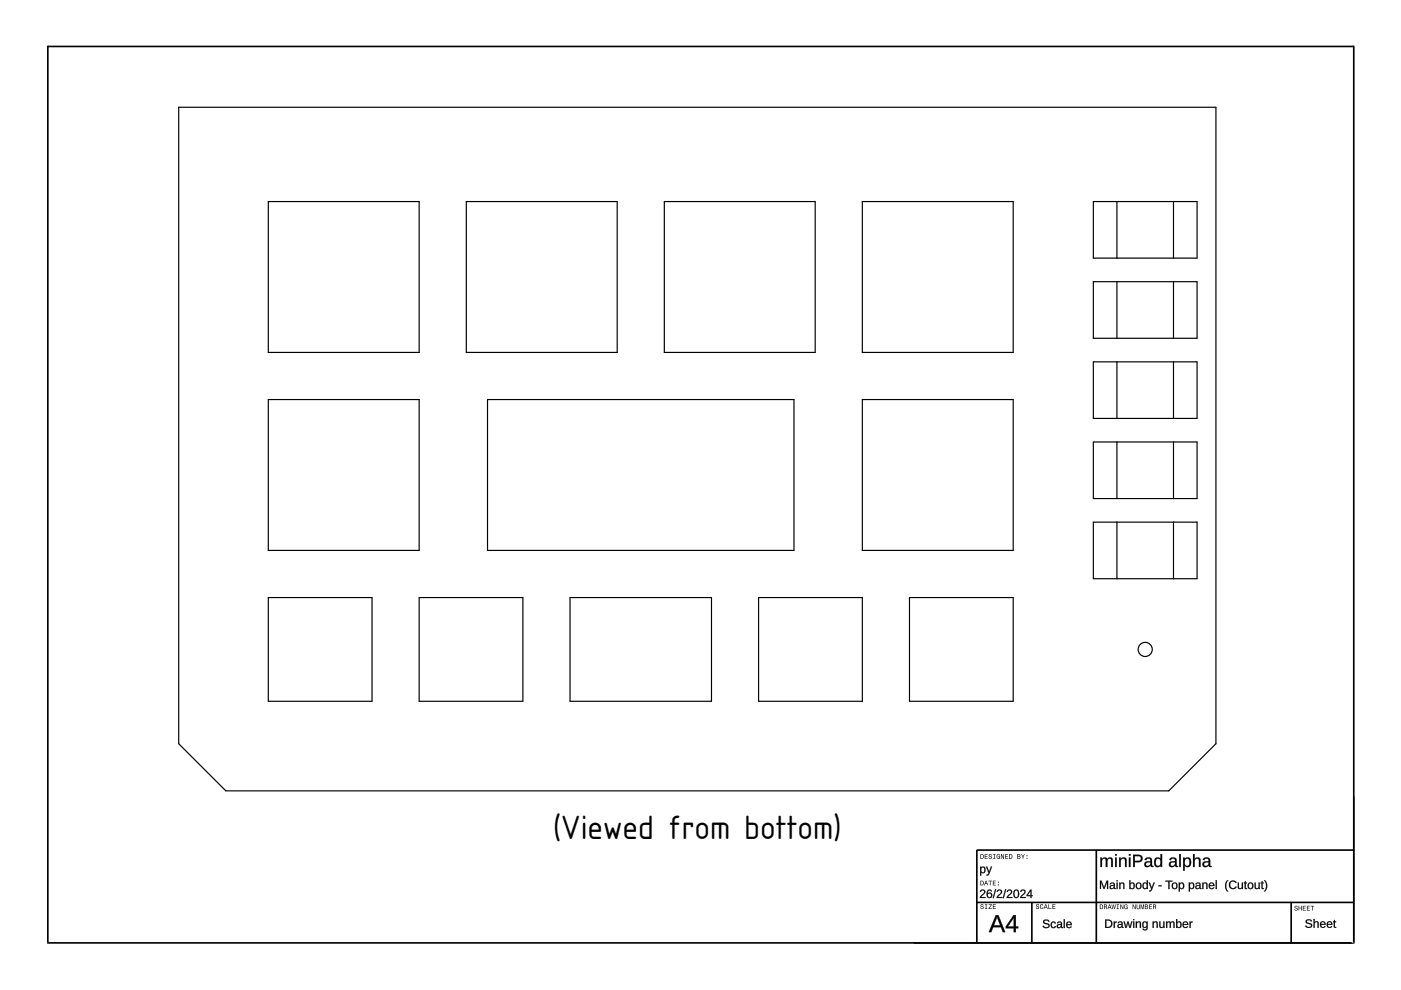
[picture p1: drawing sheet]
<svg xmlns="http://www.w3.org/2000/svg" width="297mm" height="210mm" viewBox="0 0 297 210" stroke-linecap="round" stroke-linejoin="round" font-family="sans-serif">
<defs><g id="words">
<text font-size="6.7" x="117.3" y="177.8">(Viewed from bottom)</text>
</g></defs>
<path d="M10.1 9.7v190.1M10.1 9.9h277M287 9.7v190.1M10 199.9h276.6M207.1 191.3h79.9M218.8 191.3v8.8M232.4 180.2v19.7M273.8 191.4v8.6M287 180.2h-79.9v19.7" fill="none" stroke="#000" stroke-width=".35"/>
<path d="M287.1 168.9v31.1M193.7 200h93.4" fill="none" stroke="#000" stroke-width=".23"/>
<g fill="#000">
<path d="M208 191.8a.4 .4 0 0 0 0 .4 .4 .4 0 0 0 .4 .2 .22 .22 0 0 1-.2 .2 .22 .22 0 0 1-.2-.2h-.2a.36 .36 0 0 0 .4 .4 .36 .36 0 0 0 .4-.5 .36 .36 0 0 0-.5-.2 .19 .19 0 0 1 .1-.3 .19 .19 0 0 1 .2 .2l.1-.1-.2-.2zM208.8 191.7l.2 .1v.8l-.2 .1h.5l-.2-.1v-.8l.2-.1zM209.6 191.7v.1h.5l-.5 .9h.7v-.1h-.6l.6-.9zM210.5 191.7v1h.6v-.1h-.5v-.3h.5v-.2h-.5v-.3h.5v-.1z" fill-rule="evenodd"/>
<path d="M207.9 186.7v1h.3a.51 .51 0 0 0 .4-.5 .51 .51 0 0 0-.4-.5zM208 186.8a.38 .38 0 0 1 .4 .4 .38 .38 0 0 1-.4 .4zM209 186.7l-.4 1 .3-.3h.4l.2 .3-.4-1zM209.1 186.9l.1 .4h-.3zM209.6 186.7v.1h.3v.9h.1v-.9h.3v-.1zM210.5 186.7v1h.6v-.1h-.5v-.3h.5v-.2h-.5v-.3h.5v-.1zM211.6 187.5v.2h.2v-.2zM211.6 186.9v.3h.2v-.3z" fill-rule="evenodd"/>
<path d="M207.9 181.1v1h.3a.51 .51 0 0 0 .4-.5 .51 .51 0 0 0-.4-.5zM208 181.2a.38 .38 0 0 1 .4 .4 .38 .38 0 0 1-.4 .4zM208.8 181.1v1h.6v-.1h-.5v-.4h.5v-.1h-.5v-.3h.5v-.1zM209.7 181.2a.4 .4 0 0 0 0 .4 .4 .4 0 0 0 .4 .1 .22 .22 0 0 1-.2 .3 .22 .22 0 0 1-.2-.2h-.1a.36 .36 0 0 0 .4 .4 .36 .36 0 0 0 .3-.5 .36 .36 0 0 0-.5-.2 .19 .19 0 0 1 .1-.3 .19 .19 0 0 1 .2 .2l.1-.1-.1-.2zM210.6 181.1l.1 .1v.8l-.1 .1h.5l-.2-.1v-.8l.2-.1zM211.4 181.2a.48 .48 0 0 0-.1 .6 .48 .48 0 0 0 .6 .2l.1 .1v-.5h-.3v.1h.2l-.1 .3a.35 .35 0 0 1-.4-.4 .35 .35 0 0 1 .5-.3l.1 .1-.2-.3zM212.2 181.1v1h.1v-.8l.4 .8h.2v-1h-.1v.8l-.4-.8zM213.1 181.1v1h.6v-.1h-.5v-.4h.5v-.1h-.5v-.3h.5v-.1zM213.9 181.1v1h.4a.51 .51 0 0 0 .4-.5 .51 .51 0 0 0-.4-.5zM214.1 181.2a.38 .38 0 0 1 .4 .4 .38 .38 0 0 1-.4 .4zM215.7 181.1v1h.4a.28 .28 0 0 0 .3-.2 .28 .28 0 0 0-.2-.3l.1-.4zM215.8 181.2l.4 .1v.1l-.4 .1zM215.8 181.6h.2a.17 .17 0 0 1 .2 .2 .17 .17 0 0 1-.2 .2h-.2zM216.5 181.1l.3 .6v.4h.2v-.4l.3-.6h-.2l-.2 .5-.3-.5zM217.6 181.9v.2h.2v-.2zM217.6 181.3v.2h.2v-.2z" fill-rule="evenodd"/>
<path d="M219.7 191.8a.4 .4 0 0 0 .1 .4 .4 .4 0 0 0 .4 .2 .22 .22 0 0 1-.2 .2 .22 .22 0 0 1-.3-.2h-.1a.36 .36 0 0 0 .4 .4 .36 .36 0 0 0 .3-.5 .36 .36 0 0 0-.5-.2 .19 .19 0 0 1 .2-.3 .19 .19 0 0 1 .2 .2l.1-.1-.2-.2zM220.6 191.8a.48 .48 0 0 0-.1 .7 .48 .48 0 0 0 .6 .1l.1-.3-.3 .3a.35 .35 0 0 1-.3-.4 .35 .35 0 0 1 .4-.3l.2 .1-.2-.3zM221.6 191.7l-.3 1 .2-.3h.4l.3 .3-.4-1zM221.7 191.9l.2 .4h-.3zM222.3 191.7v1h.6v-.1h-.5v-.9zM223.1 191.7v1h.7v-.1h-.5v-.3h.4v-.2h-.4v-.3h.5v-.1z" fill-rule="evenodd"/>
<path d="M233.2 191.8v1h.3a.51 .51 0 0 0 .4-.5 .51 .51 0 0 0-.4-.5zM233.3 191.9a.38 .38 0 0 1 .5 .4 .38 .38 0 0 1-.5 .3zM234.1 191.8v1h.1v-.5a.3 .3 0 0 1 .3 .1 .3 .3 0 0 1 .1 .4l.1-.1-.1-.4a.28 .28 0 0 0 .1-.4 .28 .28 0 0 0-.3-.1zM234.2 191.9h.2a.17 .17 0 0 1 .2 .2 .17 .17 0 0 1-.2 .1h-.2zM235.2 191.8l-.4 1 .3-.3h.4l.2 .3-.4-1zM235.3 191.9l.1 .4h-.3zM235.7 191.8l.2 1h.1l.1-.9 .2 .9h.1l.2-1h-.1l-.2 .8-.1-.8h-.1l-.2 .8-.1-.8zM236.7 191.8l.2 .1v.7l-.2 .2h.5l-.1-.2v-.7l.1-.1zM237.5 191.8v1h.1v-.9l.4 .9h.2v-1h-.1v.8l-.4-.8zM238.5 191.9a.48 .48 0 0 0-.2 .6 .48 .48 0 0 0 .6 .2l.2 .1v-.6h-.4v.1h.2l-.1 .3a.35 .35 0 0 1-.4-.4 .35 .35 0 0 1 .5-.2l.2 .1-.2-.3zM240.1 191.8v1h.2v-.9l.3 .9h.2v-1h-.1v.8l-.4-.8zM241 191.8v.6a.35 .35 0 0 0 .3 .4 .35 .35 0 0 0 .4-.4v-.6h-.2v.6a.22 .22 0 0 1-.2 .3 .22 .22 0 0 1-.2-.3v-.6zM241.8 191.8v1h.1v-1l.2 1h.2l.1-1v1h.2v-1h-.2l-.2 .8-.2-.8zM242.7 191.8v1h.4a.28 .28 0 0 0 .3-.3 .28 .28 0 0 0-.2-.3l.1-.4zM242.9 191.9h.3v.2l-.3 .1zM242.9 192.3h.2a.17 .17 0 0 1 .2 .2 .17 .17 0 0 1-.2 .1h-.2zM243.6 191.8v1h.7v-.2h-.5v-.3h.4v-.1h-.4v-.3h.4v-.1zM244.5 191.8v1h.1v-.5a.3 .3 0 0 1 .3 .1 .3 .3 0 0 1 .1 .4l.1-.1-.1-.4a.28 .28 0 0 0 .1-.4 .28 .28 0 0 0-.3-.1zM244.6 191.9h.2a.17 .17 0 0 1 .2 .2 .17 .17 0 0 1-.2 .1h-.2z" fill-rule="evenodd"/>
<path d="M274.5 192.1a.4 .4 0 0 0 .1 .5 .4 .4 0 0 0 .4 .1 .22 .22 0 0 1-.2 .3 .22 .22 0 0 1-.2-.3h-.2a.36 .36 0 0 0 .4 .4 .36 .36 0 0 0 .3-.4 .36 .36 0 0 0-.5-.3 .19 .19 0 0 1 .2-.3 .19 .19 0 0 1 .2 .3l.1-.2-.2-.1zM275.3 192.1v1h.2v-.5h.4v.5h.1v-1h-.1v.4h-.4v-.4zM276.2 192.1v1h.7v-.2h-.6v-.3h.5v-.1h-.5v-.3h.5v-.1zM277.1 192.1v1h.6v-.2h-.5v-.3h.5v-.1h-.5v-.3h.5v-.1zM277.9 192.1v.1h.3v.9h.1v-.9h.3v-.1z" fill-rule="evenodd"/>
</g>
<g fill="#000">
<path d="M207.9 188.7a.59 .59 0 0 1 1 .1 .59 .59 0 0 1-.4 .9l-.5 .5h1v.2h-1.3l.1-.3 .5-.5a.36 .36 0 0 0 .3-.5 .36 .36 0 0 0-.5-.1l-.1 .1h-.3zM208 188.7l-.2 .4h.2a.36 .36 0 0 1 .5-.3 .36 .36 0 0 1 .1 .6l-.7 .6-.1 .4h1.1v-.2h-.9l.3-.4a.57 .57 0 0 0 .5-.8 .57 .57 0 0 0-.8-.3zM209.5 188.7l.1-.1a.47 .47 0 0 1 .7 .4h-.2a.35 .35 0 0 0-.4-.2 .35 .35 0 0 0-.3 .5v.2a.51 .51 0 0 1 .5-.3 .51 .51 0 0 1 .4 .3 .65 .65 0 0 1-.5 1 .65 .65 0 0 1-.6-1zM209.5 188.7a.99 .99 0 0 0 .3 1.7 .55 .55 0 0 0 .5-.8 .55 .55 0 0 0-.9-.1 .45 .45 0 0 1 .1-.6 .45 .45 0 0 1 .6 .1h.2a.5 .5 0 0 0-.8-.3zM209.4 189.8a.35 .35 0 0 0 .7 0 .35 .35 0 0 0-.7 0zM209.3 189.8a.45 .45 0 0 1 .9 0 .45 .45 0 0 1-.9 0zM211 188.5h.2l-.5 1.9h-.3zM211 188.5l-.5 1.9h.2l.5-1.8zM211.5 188.7a.59 .59 0 0 1 .9 .1 .59 .59 0 0 1-.3 .9l-.5 .5h.9v.2h-1.2l.1-.3 .5-.5a.36 .36 0 0 0 .3-.5 .36 .36 0 0 0-.6-.1v.1h-.3zM211.5 188.7l-.2 .4h.3a.36 .36 0 0 1 .5-.3 .36 .36 0 0 1 0 .6l-.6 .6-.2 .4h1.2v-.2h-1l.4-.4a.57 .57 0 0 0 .5-.8 .57 .57 0 0 0-.9-.3zM213.1 188.5h.3l-.6 1.9h-.2zM213.1 188.5l-.5 1.9h.2l.5-1.8zM213.6 188.7a.59 .59 0 0 1 1 .1 .59 .59 0 0 1-.4 .9l-.5 .5h.9v.2h-1.2l.1-.3 .5-.5a.36 .36 0 0 0 .3-.5 .36 .36 0 0 0-.5-.1l-.1 .1h-.3zM213.7 188.7l-.2 .4h.2a.36 .36 0 0 1 .5-.3 .36 .36 0 0 1 .1 .6l-.7 .6-.1 .4h1.1v-.2h-.9l.3-.4a.57 .57 0 0 0 .5-.8 .57 .57 0 0 0-.8-.3zM215.1 188.7a.68 .68 0 0 1 .8 0 .68 .68 0 0 1 .2 .8 .68 .68 0 0 1-.6 .9 .68 .68 0 0 1-.7-.9zM215.1 188.7a1.03 1.03 0 0 0 .4 1.7 .95 .95 0 0 0 .5-.9 .95 .95 0 0 0-.5-.9zM215.3 188.8a.98 .98 0 0 0 .2 1.4 .86 .86 0 0 0 0-1.4zM215.3 188.8a.7 .7 0 0 1 .6 .4 .7 .7 0 0 1-.1 .7 .45 .45 0 0 1-.6 .3 .45 .45 0 0 1-.1-.7zM216.5 188.7a.59 .59 0 0 1 .9 .1 .59 .59 0 0 1-.3 .9l-.5 .5h.9v.2h-1.2l.1-.3 .4-.5a.36 .36 0 0 0 .4-.5 .36 .36 0 0 0-.6-.1v.1h-.3zM216.5 188.7l-.2 .4h.2a.36 .36 0 0 1 .6-.3 .36 .36 0 0 1 0 .6l-.6 .6-.2 .4h1.2v-.2h-1l.4-.4a.57 .57 0 0 0 .5-.8 .57 .57 0 0 0-.9-.3zM218.4 188.6h.3v1.2h.3v.2h-.3v.4h-.2v-.4h-.9zM218.5 188.6l-.8 1.4h.8v.4h.2v-.4h.2v-.2h-.2v-1.2zM218.5 188.9l-.6 .9h.6zM218.5 188.9v.9h-.7z"/>
<path d="M208 188.7a.57 .57 0 0 1 .8 .1 .57 .57 0 0 1-.3 .9l-.5 .5h.9v.2h-1.1v-.3l.5-.5a.38 .38 0 0 0 .4-.5 .38 .38 0 0 0-.7-.1l-.2 .1zM209.5 188.7l.1-.1a.51 .51 0 0 1 .7 .4h-.2l-.1-.2a.49 .49 0 0 0-.5 .2 .49 .49 0 0 0-.1 .5 .57 .57 0 0 1 .9 .1 .57 .57 0 0 1-.3 .8 .57 .57 0 0 1-.7-.4l-.1-.7zM209.4 189.8a.38 .38 0 0 0 .7 0 .38 .38 0 0 0-.7 0zM211 188.5h.2l-.5 1.9h-.2zM211.5 188.7a.57 .57 0 0 1 .9 .1 .57 .57 0 0 1-.3 .9l-.5 .5h.9v.2h-1.2l.1-.3 .5-.5a.38 .38 0 0 0 .3-.5 .38 .38 0 0 0-.6-.1l-.3 .1zM213.1 188.5h.2l-.5 1.9h-.2zM213.6 188.7a.57 .57 0 0 1 .9 .1 .57 .57 0 0 1-.3 .9l-.5 .5h.9v.2h-1.1v-.3l.5-.5a.38 .38 0 0 0 .4-.5 .38 .38 0 0 0-.7-.1l-.2 .1zM215.1 188.7a.66 .66 0 0 1 .8 .1 .66 .66 0 0 1 .2 .7 .66 .66 0 0 1-.6 .9 .66 .66 0 0 1-.6-.9zM215.3 188.8a1 1 0 0 0 .2 1.4 .88 .88 0 0 0 0-1.4zM216.5 188.7a.57 .57 0 0 1 .9 .1 .57 .57 0 0 1-.3 .9l-.5 .5h.9v.2h-1.2l.1-.3 .5-.5a.38 .38 0 0 0 .3-.5 .38 .38 0 0 0-.6-.1l-.3 .1zM218.5 188.6h.2v1.2h.2v.2h-.2v.4h-.2v-.4h-.8zM218.5 188.9l-.6 .9h.6z"/>
<path d="M207.8 183.8h.2v.2a.52 .52 0 0 1 .7-.2 .52 .52 0 0 1 .2 .6 .55 .55 0 0 1-.6 .7l-.3-.2v.7h-.2zM208.2 184a.5 .5 0 0 0-.2 .6 .5 .5 0 0 0 .6 .2v-.8zM209.1 183.8h.2l.4 1.1 .4-1.1h.2l-.5 1.3a.55 .55 0 0 1-.7 .5v-.1l.3-.1 .2-.3z"/>
<path d="M207.8 183.7h.2v.3a.47 .47 0 0 1 .5-.3 .47 .47 0 0 1 .4 .3l.1 .4a.56 .56 0 0 1-.2 .7 .56 .56 0 0 1-.7 0l-.1-.2 .1 .8h-.3zM207.8 183.8v1.8h.2v-.7a.47 .47 0 0 0 .5 .2 .47 .47 0 0 0 .4-.4 .58 .58 0 0 0 0-.7 .58 .58 0 0 0-.8-.1l-.1 .1v-.2zM208.2 184a.47 .47 0 0 0-.2 .6 .47 .47 0 0 0 .6 .2v-.8zM208.2 183.9h.1a.53 .53 0 0 1 .4 .6 .53 .53 0 0 1-.5 .5l-.2-.5zM209 183.7h.3l.4 1.2 .4-1.2h.3l-.6 1.4a.53 .53 0 0 1-.7 .5v-.2h.3l.2-.3zM209.1 183.8l.5 1.3-.5 .5a.52 .52 0 0 0 .7-.5l.5-1.3h-.2l-.4 1.2-.4-1.2z"/>
<path d="M211.1 194h.6l1.5 3.7h-.6l-.4-1.1h-1.6l-.4 1.1h-.6zM211.1 194l-1.4 3.6h.5l.4-1.1h1.6l.4 1.1h.5l-1.4-3.6zM211.4 194.4l-.7 1.8h1.3zM211.4 194.3l.7 1.9h-1.4zM214.9 194h.5v2.5l.5-.1v.4h-.5v.9h-.5v-.9h-1.7v-.4zM214.9 194l-1.7 2.5v.3h1.8l-.1 .8h.5l-.1-.8h.6v-.3h-.6l.1-2.5zM214.9 194.6l-1.2 1.9h1.2zM214.9 194.5l.1 2h-1.4z"/>
<path d="M211.1 194h.6l1.4 3.6h-.5l-.4-1h-1.6l-.4 1h-.5zM211.4 194.4l-.7 1.8h1.4zM214.9 194h.5v2.5h.5v.3h-.5v.8h-.5v-.8h-1.7v-.3zM214.9 194.6l-1.2 1.9h1.2z"/>
<path d="M221.3 195.1a.82 .82 0 0 1 1.2 .3h-.2a.41 .41 0 0 0-.5-.3 .41 .41 0 0 0-.3 .5l.2 .1a.61 .61 0 0 1 .7 .2 .61 .61 0 0 1-.1 .8l-.5 .1a.65 .65 0 0 1-.7-.5h.2a.47 .47 0 0 0 .6 .4 .47 .47 0 0 0 .3-.6l-.4-.2a.5 .5 0 0 1-.6-.2 .5 .5 0 0 1 .1-.6zM222.9 195.6l.6-.2 .4 .4h-.3l-.1-.2a.51 .51 0 0 0-.5 .5 .51 .51 0 0 0 .5 .5l.1-.3 .3 .1a.63 .63 0 0 1-1 .3 .63 .63 0 0 1-.1-1zM224.2 195.5l.4-.1a.43 .43 0 0 1 .6 .4v.7l.2 .3h-.3l-.2-.3a.46 .46 0 0 1-.5 .3 .46 .46 0 0 1-.3-.5 .46 .46 0 0 1 .5-.4h.3a.31 .31 0 0 0-.2-.3 .31 .31 0 0 0-.4 .2l-.2-.1zM224.3 196.3a.35 .35 0 0 0 .7 0 .35 .35 0 0 0-.7 0zM225.5 194.9h.3v1.9h-.3zM226.2 195.6a.62 .62 0 0 1 .7-.2 .62 .62 0 0 1 .3 .7h-.9a.39 .39 0 0 0 .2 .5 .39 .39 0 0 0 .5-.2l.2 .1a.68 .68 0 0 1-1 .1 .68 .68 0 0 1 0-1zM226.4 195.7l-.1 .3h.7l-.2-.4z"/>
<path d="M221.2 195.2a.82 .82 0 0 1 1.3 .2h-.2a.43 .43 0 0 0-.5-.2 .43 .43 0 0 0-.4 .4l.5 .1a.56 .56 0 0 1 .6 .6 .56 .56 0 0 1-.7 .5 .57 .57 0 0 1-.7-.5h.2a.5 .5 0 0 0 .5 .3 .5 .5 0 0 0 .4-.4l-.4-.2a.54 .54 0 0 1-.6-.2 .54 .54 0 0 1 0-.6zM221.3 195.1a.57 .57 0 0 0 .1 .7 .57 .57 0 0 0 .6 .2 .32 .32 0 0 1 .3 .3 .32 .32 0 0 1-.3 .3h-.4l-.3-.3h-.2a.71 .71 0 0 0 .8 .5 .71 .71 0 0 0 .6-.7l-.6-.4a.37 .37 0 0 1-.5-.4l.4-.2 .3 .1 .2 .2h.2a.78 .78 0 0 0-1.2-.3zM222.9 195.5a.57 .57 0 0 1 .6-.1 .57 .57 0 0 1 .4 .4h-.3a.3 .3 0 0 0-.3-.2 .3 .3 0 0 0-.3 .2l.1 .7a.3 .3 0 0 0 .3 .1 .3 .3 0 0 0 .2-.3h.3a.54 .54 0 0 1-.4 .5 .54 .54 0 0 1-.6-.2l-.2-.5zM222.9 195.6a.64 .64 0 0 0 0 .9 .64 .64 0 0 0 .9 0l.1-.1-.3-.1a.32 .32 0 0 1-.3 .3 .32 .32 0 0 1-.3-.3v-.5a.32 .32 0 0 1 .3-.3 .32 .32 0 0 1 .3 .3h.3a.55 .55 0 0 0-1-.2zM224.2 195.5l.2-.1a.56 .56 0 0 1 .8 .4v.7l.2 .1v.2a.29 .29 0 0 1-.3 0 .29 .29 0 0 1-.2-.3 .47 .47 0 0 1-.6 .3 .47 .47 0 0 1-.3-.6 .47 .47 0 0 1 .6-.3h.3a.29 .29 0 0 0-.2-.3 .29 .29 0 0 0-.4 .2h-.2zM224.2 195.6l-.1 .1 .2 .1a.33 .33 0 0 1 .4-.3 .33 .33 0 0 1 .2 .5h-.3a.43 .43 0 0 0-.5 .3 .43 .43 0 0 0 .4 .5 .43 .43 0 0 0 .5-.3v.2l.4 .1-.3-.3v-.7a.52 .52 0 0 0-.3-.4 .52 .52 0 0 0-.6 .2zM224.4 196.2a.29 .29 0 0 0 .2 .4 .29 .29 0 0 0 .3-.3v-.2zM224.4 196.1h.6a.36 .36 0 0 1-.3 .5 .36 .36 0 0 1-.4-.4zM225.5 194.9h.3v1.9h-.3zM225.5 194.9v1.9h.3v-1.9zM226.2 195.5a.63 .63 0 0 1 .8-.1 .63 .63 0 0 1 .2 .8l-.9-.1a.38 .38 0 0 0 .2 .5 .38 .38 0 0 0 .5-.2h.2a.71 .71 0 0 1-1 .2 .71 .71 0 0 1 0-1.1zM226.2 195.6a.67 .67 0 0 0 0 1 .67 .67 0 0 0 1-.1l-.2-.1a.41 .41 0 0 1-.5 .2 .41 .41 0 0 1-.2-.5h.9a.59 .59 0 0 0-.3-.6 .59 .59 0 0 0-.7 .1zM226.4 195.7l-.1 .3h.7l-.2-.4zM226.4 195.6a.38 .38 0 0 1 .4 0 .38 .38 0 0 1 .2 .4h-.8z"/>
<path d="M233.3 181.8h.3v.4a.61 .61 0 0 1 .6-.4 .61 .61 0 0 1 .6 .4 .63 .63 0 0 1 .7-.4 .63 .63 0 0 1 .5 .7v1.3h-.4v-1.5a.41 .41 0 0 0-.6-.2 .41 .41 0 0 0-.2 .6v1.1h-.4v-1.5a.41 .41 0 0 0-.5-.2 .41 .41 0 0 0-.2 .6v1.1h-.4zM233.3 181.8v2h.3v-1.1a.45 .45 0 0 1 .4-.7 .45 .45 0 0 1 .5 .6v1.2h.3v-1.1a.46 .46 0 0 1 .3-.7 .46 .46 0 0 1 .5 .6v1.2h.3v-1.3a.61 .61 0 0 0-.5-.7 .61 .61 0 0 0-.7 .4 .62 .62 0 0 0-.5-.4 .62 .62 0 0 0-.6 .4v-.4zM236.4 181.1h.4v.3h-.4zM236.4 181.1v.3h.4v-.3zM236.4 181.8h.4v2h-.4zM236.4 181.8v2h.4v-2zM237.2 181.8h.4v.4a.68 .68 0 0 1 .8-.4 .68 .68 0 0 1 .5 .7v1.3h-.4v-1.2a.45 .45 0 0 0-.5-.6 .45 .45 0 0 0-.4 .7v1.1h-.3zM237.3 181.8v2h.3v-1.1a.5 .5 0 0 1 .4-.7 .5 .5 0 0 1 .6 .6l-.1 1.2h.4l-.1-1.3a.67 .67 0 0 0-.5-.7 .67 .67 0 0 0-.7 .4v-.4zM239.3 181.1h.4v.3h-.4zM239.4 181.1v.3h.3v-.3zM239.3 181.8h.4v2h-.4zM239.4 181.8v2h.3v-2zM240.2 181.2h.1a2.29 2.29 0 0 1 1.7 .2 .83 .83 0 0 1 .2 1 .83 .83 0 0 1-.8 .4h-.8v1h-.4zM240.3 181.2v2.6h.3v-1h.8a.77 .77 0 0 0 .8-.8 .77 .77 0 0 0-.9-.7zM240.6 181.5v1h1a.5 .5 0 0 0 0-.9zM240.6 181.5h.7a.54 .54 0 0 1 .6 .5 .54 .54 0 0 1-.6 .6h-.7zM242.9 181.9a.81 .81 0 0 1 .9-.1 .81 .81 0 0 1 .5 .7v.9l.3 .2v.2a.42 .42 0 0 1-.7-.4 .69 .69 0 0 1-.9 .5 .69 .69 0 0 1-.4-.9 .69 .69 0 0 1 .9-.4h.4a.44 .44 0 0 0-.3-.5 .44 .44 0 0 0-.6 .3h-.3zM243 181.9l-.3 .4 .3 .1a.47 .47 0 0 1 .6-.4 .47 .47 0 0 1 .3 .6h-.4a.65 .65 0 0 0-.8 .5 .65 .65 0 0 0 .5 .8 .65 .65 0 0 0 .7-.5l.2 .4h.4v-.2h-.2l-.1-.1v-1a.76 .76 0 0 0-.5-.7 .76 .76 0 0 0-.7 .1zM243.1 183a.39 .39 0 0 0 0 .6 .39 .39 0 0 0 .6-.2l.2-.6zM243.1 182.9l.8-.1a.55 .55 0 0 1-.3 .7 .55 .55 0 0 1-.7-.2zM244.9 182a.7 .7 0 0 1 1.1 .1v-1h.4v2.7h-.4v-.3a.7 .7 0 0 1-.6 .4 .7 .7 0 0 1-.6-.5l-.1-.6zM244.9 182.1l-.2 .7a.75 .75 0 0 0 .4 1 .75 .75 0 0 0 1-.3v.3h.3v-2.7h-.4l.1 1.1a.7 .7 0 0 0-1.2-.1zM245.2 182.2a.94 .94 0 0 0 .3 1.4 .81 .81 0 0 0 .5-.8 .81 .81 0 0 0-.5-.7zM245.2 182.1a.58 .58 0 0 1 .7 0 .58 .58 0 0 1 .2 .7 .58 .58 0 0 1-.5 .8 .58 .58 0 0 1-.6-.8zM248.1 181.9a.81 .81 0 0 1 .9-.1 .81 .81 0 0 1 .5 .7v.9l.3 .2v.2a.42 .42 0 0 1-.7-.4 .69 .69 0 0 1-.8 .5 .69 .69 0 0 1-.5-.9 .69 .69 0 0 1 .9-.4h.4a.44 .44 0 0 0-.3-.5 .44 .44 0 0 0-.5 .3h-.4zM248.2 181.9l-.3 .4 .3 .1a.47 .47 0 0 1 .6-.4 .47 .47 0 0 1 .3 .6h-.4a.65 .65 0 0 0-.8 .5 .65 .65 0 0 0 .5 .8 .65 .65 0 0 0 .8-.5l.2 .4h.4v-.2h-.2l-.1-.1-.1-1a.76 .76 0 0 0-.4-.7 .76 .76 0 0 0-.8 .1zM248.3 183a.39 .39 0 0 0 .1 .6 .39 .39 0 0 0 .5-.2l.2-.6zM248.3 182.9l.8-.1a.55 .55 0 0 1-.2 .7 .55 .55 0 0 1-.8-.2zM250 181.1h.4v2.7h-.4zM250 181.1v2.7h.3v-2.7zM250.8 181.8h.4v.4a.7 .7 0 0 1 .7-.4 .7 .7 0 0 1 .6 .4v.3a.9 .9 0 0 1-.1 1.1 .9 .9 0 0 1-1.1 .1l-.1-.2v1.1h-.4zM250.8 181.8l.1 2.8h.3v-1.1a.69 .69 0 0 0 .7 .3 .69 .69 0 0 0 .6-.5v-.5a.75 .75 0 0 0-.4-.9 .75 .75 0 0 0-.9 .3v-.4zM251.4 182.2a1.04 1.04 0 0 0 .2 1.4 .74 .74 0 0 0 .5-1.2l-.2-.3zM251.4 182.1a.56 .56 0 0 1 .7 .1 .56 .56 0 0 1 .1 .6 .57 .57 0 0 1-.5 .8 .57 .57 0 0 1-.5-.8zM252.9 181.1h.4v1.1a.68 .68 0 0 1 .8-.4 .68 .68 0 0 1 .5 .7v1.3h-.4v-1.2a.45 .45 0 0 0-.5-.6 .45 .45 0 0 0-.4 .6v1.2h-.4zM253 181.1v2.7h.3v-1.2a.5 .5 0 0 1 .4-.6 .5 .5 0 0 1 .5 .6v1.2h.3v-1.3a.67 .67 0 0 0-.5-.7 .67 .67 0 0 0-.8 .4l.1-1.1zM255.3 181.9a.81 .81 0 0 1 .8-.1 .81 .81 0 0 1 .5 .7v.9l.3 .2v.2a.42 .42 0 0 1-.6-.4h-.1a.69 .69 0 0 1-.8 .5 .69 .69 0 0 1-.5-.9 .69 .69 0 0 1 .9-.4h.4a.44 .44 0 0 0-.3-.5 .44 .44 0 0 0-.5 .3h-.4zM255.3 181.9l-.3 .4 .3 .1a.47 .47 0 0 1 .6-.4 .47 .47 0 0 1 .3 .6h-.4a.65 .65 0 0 0-.8 .5 .65 .65 0 0 0 .5 .8 .65 .65 0 0 0 .8-.5l.2 .4h.4v-.2h-.2l-.1-.1-.1-1a.76 .76 0 0 0-.4-.7 .76 .76 0 0 0-.8 .1zM255.4 183a.39 .39 0 0 0 .1 .6 .39 .39 0 0 0 .5-.2l.2-.6zM255.4 182.9l.8-.1a.55 .55 0 0 1-.2 .7 .55 .55 0 0 1-.7-.2z"/>
<path d="M233.3 181.8h.3v.4a.61 .61 0 0 1 .6-.4 .61 .61 0 0 1 .6 .4 .61 .61 0 0 1 .7-.4 .61 .61 0 0 1 .4 .7v1.3h-.3v-1.5a.44 .44 0 0 0-.6-.2 .44 .44 0 0 0-.2 .6v1.1h-.3l-.1-1.5a.44 .44 0 0 0-.5-.2 .44 .44 0 0 0-.3 .6v1.1h-.3zM236.4 181.1h.4v.3h-.4zM236.4 181.8h.4v2h-.4zM237.3 181.8h.3v.4a.67 .67 0 0 1 .8-.4 .67 .67 0 0 1 .5 .7v1.3h-.4v-1.2a.48 .48 0 0 0-.5-.6 .48 .48 0 0 0-.4 .7v1.1h-.3zM239.4 181.1h.3v.3h-.3zM239.4 181.8h.3v2h-.3zM240.3 181.2a2.26 2.26 0 0 1 1.7 .2 .8 .8 0 0 1 .2 1 .8 .8 0 0 1-.8 .4h-.8v1h-.3zM240.6 181.5v1h1a.52 .52 0 0 0 0-.9zM242.9 181.9a.79 .79 0 0 1 .9-.1 .79 .79 0 0 1 .4 .7l.1 .9 .2 .2v.2h-.4l-.2-.4a.67 .67 0 0 1-.8 .5 .67 .67 0 0 1-.5-.8 .67 .67 0 0 1 .9-.5h.4a.45 .45 0 0 0-.3-.6 .45 .45 0 0 0-.6 .4l-.3-.1zM243.1 182.9a.41 .41 0 0 0 0 .7 .41 .41 0 0 0 .6-.2l.2-.6zM244.9 182.1a.71 .71 0 0 1 1.2 0l-.1-1h.4v2.7h-.3v-.3a.76 .76 0 0 1-1 .3 .76 .76 0 0 1-.4-1zM245.2 182.2a.96 .96 0 0 0 .3 1.4 .84 .84 0 0 0 .5-.8 .84 .84 0 0 0-.5-.8zM248.2 181.9a.79 .79 0 0 1 .8-.1 .79 .79 0 0 1 .5 .7v.9l.3 .2v.2h-.4l-.3-.4a.67 .67 0 0 1-.8 .5 .67 .67 0 0 1-.5-.8 .67 .67 0 0 1 .9-.5h.4a.45 .45 0 0 0-.3-.6 .45 .45 0 0 0-.5 .4l-.4-.1zM248.3 182.9a.41 .41 0 0 0 0 .7 .41 .41 0 0 0 .7-.2l.1-.6zM250 181.1h.3v2.7h-.3zM250.8 181.8h.4v.4a.76 .76 0 0 1 1-.3 .76 .76 0 0 1 .3 .9 .8 .8 0 0 1-1 1l-.3-.3v1.1h-.3zM251.4 182.1a1.06 1.06 0 0 0 .1 1.5 .76 .76 0 0 0 .6-1.2l-.2-.3zM253 181.1h.3v1.1a.67 .67 0 0 1 .7-.4 .67 .67 0 0 1 .5 .7v1.3h-.3v-1.2a.48 .48 0 0 0-.5-.6 .48 .48 0 0 0-.4 .6v1.2h-.3zM255.3 181.9a.79 .79 0 0 1 .8-.1 .79 .79 0 0 1 .5 .7v.9l.3 .2v.2h-.4l-.2-.4a.67 .67 0 0 1-.9 .5 .67 .67 0 0 1-.4-.8 .67 .67 0 0 1 .8-.5h.4a.45 .45 0 0 0-.3-.6 .45 .45 0 0 0-.5 .4l-.4-.1zM255.4 182.9a.41 .41 0 0 0 0 .7 .41 .41 0 0 0 .7-.2l.1-.6z"/>
<path d="M233.2 186.7h.4l.5 1.5 .5-1.5h.4v1.8h-.3v-1.6l-.5 1.6h-.2l-.6-1.6 .1 1.6h-.3zM233.2 186.7v1.8h.2l.1-1.6 .5 1.6h.2l.6-1.6-.1 1.6h.2v-1.8h-.3l-.5 1.5-.6-1.5zM235.4 187.3l.2-.2a.56 .56 0 0 1 .8 .5v.6l.2 .1v.2a.29 .29 0 0 1-.3 0 .29 .29 0 0 1-.2-.3 .47 .47 0 0 1-.6 .3 .47 .47 0 0 1-.3-.6 .47 .47 0 0 1 .6-.3l.3 .1a.29 .29 0 0 0-.2-.4 .29 .29 0 0 0-.4 .2h-.2zM235.4 187.3l-.1 .2h.2a.33 .33 0 0 1 .4-.2 .33 .33 0 0 1 .2 .4h-.3a.43 .43 0 0 0-.5 .3 .43 .43 0 0 0 .4 .5 .43 .43 0 0 0 .5-.3v.2l.4 .1-.3-.3v-.6a.52 .52 0 0 0-.3-.5 .52 .52 0 0 0-.6 .2zM235.6 187.9a.29 .29 0 0 0 .2 .5 .29 .29 0 0 0 .3-.4v-.2zM235.6 187.9l.6-.1a.36 .36 0 0 1-.3 .5 .36 .36 0 0 1-.4-.4zM236.7 186.6h.3v.3h-.3zM236.7 186.6v.2h.3v-.2zM236.7 187.1h.3v1.4h-.3zM236.7 187.1v1.4h.3v-1.4zM237.3 187.1h.2v.3a.46 .46 0 0 1 .6-.3 .46 .46 0 0 1 .3 .5v.9h-.3v-.9a.3 .3 0 0 0-.3-.3 .3 .3 0 0 0-.2 .4v.8h-.3zM237.3 187.1v1.4h.2v-.8a.35 .35 0 0 1 .3-.5 .35 .35 0 0 1 .4 .4v.9h.2v-.9a.46 .46 0 0 0-.4-.4 .46 .46 0 0 0-.5 .2v-.3zM239.4 186.6h.3v.8a.48 .48 0 0 1 .4-.3 .48 .48 0 0 1 .5 .3 .68 .68 0 0 1 0 .8 .68 .68 0 0 1-.8 .3l-.1-.2v.2h-.3zM239.4 186.6v1.9h.3v-.2a.46 .46 0 0 0 .5 .2 .46 .46 0 0 0 .3-.4 .58 .58 0 0 0 0-.7 .58 .58 0 0 0-.7-.1l-.2 .1 .1-.8zM239.8 187.4l-.1 .7 .2 .2a.48 .48 0 0 0 .4-.5 .48 .48 0 0 0-.4-.5zM239.7 187.4l.2-.1a.33 .33 0 0 1 .5 .3v.5a.35 .35 0 0 1-.4 .3 .35 .35 0 0 1-.3-.3zM240.9 187.3a.68 .68 0 0 1 1 0 .68 .68 0 0 1-.1 1 .68 .68 0 0 1-1-.1v-.4zM241 187.3a.67 .67 0 0 0 .1 1.1 .67 .67 0 0 0 1-.4 .67 .67 0 0 0-.7-.9zM241.1 187.4v.6l.1 .3a.48 .48 0 0 0 .5-.5 .48 .48 0 0 0-.4-.5zM241.1 187.4l.1-.1a.53 .53 0 0 1 .6 .5 .53 .53 0 0 1-.6 .5l-.2-.2zM242.3 187.3l.4-.2 .5 .2-.1-.7h.3v1.9h-.3v-.2a.48 .48 0 0 1-.4 .3 .48 .48 0 0 1-.4-.4zM242.4 187.3a.66 .66 0 0 0-.2 .8 .66 .66 0 0 0 .8 .3l.2-.2v.3h.2v-1.9h-.3v.8a.47 .47 0 0 0-.7-.1zM242.6 187.4l-.1 .6 .1 .3a.48 .48 0 0 0 .5-.5 .48 .48 0 0 0-.4-.5zM242.5 187.4l.1-.1a.52 .52 0 0 1 .6 .5 .52 .52 0 0 1-.6 .5l-.1-.2zM243.5 187.1h.3l.4 1.1 .4-1.1h.3l-.6 1.4a.53 .53 0 0 1-.7 .5v-.2h.3l.2-.3zM243.5 187.1l.6 1.4-.5 .5a.52 .52 0 0 0 .7-.5l.5-1.4h-.2l-.4 1.2-.4-1.2zM245.6 187.7h.7v.2h-.7zM245.6 187.7v.2h.7v-.2zM247.1 186.7h1.5v.2h-.6v1.6h-.3v-1.6h-.6zM247.1 186.7v.2h.6v1.6h.3l-.1-1.6h.7v-.2zM248.6 187.3a.68 .68 0 0 1 .9 0 .68 .68 0 0 1 0 1 .68 .68 0 0 1-1-.1l-.1-.4zM248.6 187.3a.67 .67 0 0 0 .1 1.1 .67 .67 0 0 0 1-.4 .67 .67 0 0 0-.7-.9zM248.8 187.4l-.1 .6 .2 .3a.48 .48 0 0 0 .5-.5 .48 .48 0 0 0-.5-.5zM248.7 187.4l.2-.1a.53 .53 0 0 1 .5 .5 .53 .53 0 0 1-.5 .5l-.2-.2zM249.9 187.1h.3v.3a.47 .47 0 0 1 .4-.3 .47 .47 0 0 1 .4 .3l.1 .4a.56 .56 0 0 1-.2 .6 .56 .56 0 0 1-.7 0v-.1v.7h-.3zM249.9 187.1v1.9h.3l-.1-.7a.47 .47 0 0 0 .5 .2 .47 .47 0 0 0 .4-.4 .58 .58 0 0 0 0-.7 .58 .58 0 0 0-.8-.1l-.1 .1v-.3zM250.3 187.4a.47 .47 0 0 0-.1 .6 .47 .47 0 0 0 .5 .2v-.8zM250.3 187.3h.1a.53 .53 0 0 1 .5 .5 .53 .53 0 0 1-.6 .5l-.2-.5zM252 187.1h.3v.3a.47 .47 0 0 1 .5-.3 .47 .47 0 0 1 .4 .3v.4a.56 .56 0 0 1-.2 .6 .56 .56 0 0 1-.6 0l-.1-.1v.7h-.3zM252.1 187.1v1.9h.2v-.7a.47 .47 0 0 0 .5 .2 .47 .47 0 0 0 .4-.4 .58 .58 0 0 0-.1-.7 .58 .58 0 0 0-.7-.1l-.1 .1v-.3zM252.5 187.4a.47 .47 0 0 0-.2 .6 .47 .47 0 0 0 .6 .2v-.8zM252.4 187.3h.1a.53 .53 0 0 1 .5 .5 .53 .53 0 0 1-.5 .5l-.2-.5zM253.5 187.3l.2-.2a.56 .56 0 0 1 .9 .5v.6l.2 .1v.2a.29 .29 0 0 1-.3 0 .29 .29 0 0 1-.2-.3 .47 .47 0 0 1-.6 .3 .47 .47 0 0 1-.3-.6 .47 .47 0 0 1 .6-.3l.3 .1a.29 .29 0 0 0-.2-.4 .29 .29 0 0 0-.4 .2h-.2zM253.6 187.3l-.1 .2h.2a.33 .33 0 0 1 .4-.2 .33 .33 0 0 1 .2 .4h-.3a.43 .43 0 0 0-.5 .3 .43 .43 0 0 0 .3 .5 .43 .43 0 0 0 .5-.3l.1 .2 .3 .1-.2-.3v-.6a.52 .52 0 0 0-.4-.5 .52 .52 0 0 0-.5 .2zM253.8 187.9a.29 .29 0 0 0 .1 .5 .29 .29 0 0 0 .4-.4v-.2zM253.7 187.9l.6-.1a.36 .36 0 0 1-.2 .5 .36 .36 0 0 1-.4-.4zM254.9 187.1h.2v.3a.46 .46 0 0 1 .6-.3 .46 .46 0 0 1 .3 .5v.9h-.3v-.9a.3 .3 0 0 0-.3-.3 .3 .3 0 0 0-.2 .4v.8h-.3zM254.9 187.1v1.4h.2v-.8a.35 .35 0 0 1 .3-.5 .35 .35 0 0 1 .4 .4v.9h.2v-.9a.46 .46 0 0 0-.4-.4 .46 .46 0 0 0-.5 .2v-.3zM256.4 187.3a.63 .63 0 0 1 .8-.2 .63 .63 0 0 1 .3 .8h-1a.38 .38 0 0 0 .3 .4 .38 .38 0 0 0 .4-.2l.3 .1a.71 .71 0 0 1-1.1 .2 .71 .71 0 0 1 0-1.1zM256.4 187.3a.67 .67 0 0 0 0 1 .67 .67 0 0 0 1-.1l-.1-.1a.41 .41 0 0 1-.6 .2 .41 .41 0 0 1-.2-.5l.9 .1a.59 .59 0 0 0-.2-.7 .59 .59 0 0 0-.8 .1zM256.6 187.4l-.1 .3h.7l-.2-.4zM256.6 187.4a.38 .38 0 0 1 .5-.1 .38 .38 0 0 1 .1 .4h-.7zM257.7 186.6h.3v1.9h-.3zM257.8 186.6v1.9h.2v-1.9zM260.2 186.6h.3a1.77 1.77 0 0 0 0 2.4h-.1a1.17 1.17 0 0 1-.7-1.4zM260.2 186.6v.1a1.8 1.8 0 0 0 0 2.3h.2a1.72 1.72 0 0 1 0-2.4zM260.8 186.9a.88 .88 0 0 1 1.4 .3h-.3a.63 .63 0 0 0-.9 0 .63 .63 0 0 0 .1 .9 .63 .63 0 0 0 .9-.2l.2 .1a.92 .92 0 0 1-1.4 .3 .92 .92 0 0 1 0-1.4zM260.8 187a.89 .89 0 0 0 .1 1.3 .89 .89 0 0 0 1.3-.3l-.2-.1a.66 .66 0 0 1-.9 .4 .66 .66 0 0 1-.3-.9 .62 .62 0 0 1 .5-.5 .62 .62 0 0 1 .7 .3l.2-.1a.87 .87 0 0 0-1.4-.1zM262.4 187.1h.3v.9a.3 .3 0 0 0 .3 .3 .3 .3 0 0 0 .3-.4v-.8h.3v1.4h-.3v-.2a.46 .46 0 0 1-.5 .2 .46 .46 0 0 1-.4-.5zM262.4 187.1l.1 .9a.46 .46 0 0 0 .3 .5 .46 .46 0 0 0 .5-.3v.3h.2v-1.4h-.2v.8a.35 .35 0 0 1-.3 .5 .35 .35 0 0 1-.4-.4l.1-.9zM264 186.8h.2l-.1 .3h.3v.2h-.3l.1 .9 .2 .1v.2l-.5-.1v-1.1h-.2v-.2h.2zM264 186.8l-.1 .4-.2-.1v.2h.2l.1 1.1 .4 .1v-.2h-.2l-.1-.1v-.9h.3v-.2l-.3 .1v-.4zM264.7 187.3a.68 .68 0 0 1 .9 0 .68 .68 0 0 1-.1 1 .68 .68 0 0 1-.9-.1l-.1-.4zM264.7 187.3a.67 .67 0 0 0 .1 1.1 .67 .67 0 0 0 1-.4 .67 .67 0 0 0-.7-.9zM264.9 187.4l-.1 .6 .2 .3a.48 .48 0 0 0 .5-.5 .48 .48 0 0 0-.5-.5zM264.8 187.4l.2-.1a.53 .53 0 0 1 .5 .5 .53 .53 0 0 1-.6 .5l-.1-.2zM266 187.1h.3v.9a.3 .3 0 0 0 .3 .3 .3 .3 0 0 0 .2-.4v-.8h.3v1.4h-.2v-.2a.46 .46 0 0 1-.6 .2 .46 .46 0 0 1-.3-.5zM266 187.1v.9a.46 .46 0 0 0 .4 .5 .46 .46 0 0 0 .5-.3v.3h.2v-1.4h-.2v.8a.35 .35 0 0 1-.3 .5 .35 .35 0 0 1-.4-.4v-.9zM267.5 186.8h.2v.3h.3v.2h-.3v.9l.3 .1v.2l-.5-.1v-1.1h-.2v-.2h.2zM267.5 186.8v.4l-.2-.1v.2h.2v1.1l.5 .1v-.2h-.3v-.1v-.9h.2v-.2l-.2 .1v-.4zM267.9 186.6h.1a1.17 1.17 0 0 1 .7 1.5 .86 .86 0 0 1-.8 .9 1.77 1.77 0 0 0 0-2.4zM268 186.6a1.72 1.72 0 0 1 0 2.4h.2a1.8 1.8 0 0 0 0-2.4z"/>
<path d="M233.2 186.7h.3l.6 1.5 .5-1.5h.3v1.8h-.2v-1.6l-.5 1.6h-.2l-.6-1.6v1.6h-.2zM235.4 187.3l.5-.2a.43 .43 0 0 1 .5 .5v.6l.2 .3h-.3l-.2-.3a.46 .46 0 0 1-.5 .3 .46 .46 0 0 1-.3-.5 .46 .46 0 0 1 .5-.3h.3a.31 .31 0 0 0-.2-.4 .31 .31 0 0 0-.4 .2h-.2zM235.5 188a.35 .35 0 0 0 .7 0 .35 .35 0 0 0-.7 0zM236.7 186.6h.3v.2h-.3zM236.7 187.1h.3v1.4h-.3zM237.3 187.1h.2v.3a.46 .46 0 0 1 .6-.3 .46 .46 0 0 1 .3 .5v.9h-.2v-.9a.33 .33 0 0 0-.4-.3 .33 .33 0 0 0-.3 .4v.8h-.2zM239.4 186.6h.3v.8a.52 .52 0 0 1 .6-.2 .52 .52 0 0 1 .3 .6 .55 .55 0 0 1-.7 .7l-.2-.2v.2h-.3zM239.8 187.4l-.1 .7 .2 .2a.5 .5 0 0 0 .5-.5 .5 .5 0 0 0-.5-.5zM241 187.3a.66 .66 0 0 1 .9 .1 .66 .66 0 0 1-.1 .9 .66 .66 0 0 1-.9-.1zM241.1 187.4v.6l.1 .3a.5 .5 0 0 0 .6-.5 .5 .5 0 0 0-.6-.5zM242.4 187.3l.3-.2 .4 .2v-.7h.3v1.9h-.2v-.2a.52 .52 0 0 1-.7 .2 .52 .52 0 0 1-.3-.7zM242.5 187.4v.7l.1 .2a.5 .5 0 0 0 .5-.5 .5 .5 0 0 0-.5-.5zM243.5 187.1h.3l.4 1.1 .4-1.1h.2l-.5 1.4a.55 .55 0 0 1-.7 .5v-.2h.3l.2-.3zM245.6 187.7h.7v.2h-.7zM247.1 186.7h1.5v.2h-.6v1.6h-.3v-1.6h-.6zM248.6 187.3a.66 .66 0 0 1 .9 .1 .66 .66 0 0 1-.1 .9 .66 .66 0 0 1-.9-.1zM248.8 187.4l-.1 .6 .2 .3a.5 .5 0 0 0 .5-.5 .5 .5 0 0 0-.5-.5zM249.9 187.1h.2l.1 .3a.52 .52 0 0 1 .6-.2 .52 .52 0 0 1 .3 .6 .55 .55 0 0 1-.7 .7l-.3-.2 .1 .7h-.3zM250.3 187.3a.5 .5 0 0 0-.2 .7 .5 .5 0 0 0 .7 .2v-.8zM252.1 187.1h.2v.3a.52 .52 0 0 1 .7-.2 .52 .52 0 0 1 .2 .6 .55 .55 0 0 1-.7 .7l-.2-.2v.7h-.2zM252.4 187.3a.5 .5 0 0 0-.1 .7 .5 .5 0 0 0 .6 .2v-.8zM253.6 187.3l.4-.2a.43 .43 0 0 1 .5 .5v.6l.2 .3h-.2l-.2-.3a.46 .46 0 0 1-.5 .3 .46 .46 0 0 1-.4-.5 .46 .46 0 0 1 .6-.3h.3a.31 .31 0 0 0-.2-.4 .31 .31 0 0 0-.4 .2h-.2zM253.7 188a.32 .32 0 0 0 .6 0 .32 .32 0 0 0-.6 0zM254.9 187.1h.2v.3a.46 .46 0 0 1 .6-.3 .46 .46 0 0 1 .3 .5v.9h-.2v-.9a.33 .33 0 0 0-.4-.3 .33 .33 0 0 0-.3 .4v.8h-.2zM256.4 187.3a.62 .62 0 0 1 .8-.1 .62 .62 0 0 1 .3 .7h-1a.39 .39 0 0 0 .3 .4 .39 .39 0 0 0 .4-.2l.2 .1a.68 .68 0 0 1-1 .1 .68 .68 0 0 1 0-1zM256.6 187.4l-.1 .3h.7l-.2-.4zM257.8 186.6h.2v1.9h-.2zM260.2 186.6h.2a1.8 1.8 0 0 0 0 2.4 1.16 1.16 0 0 1-.7-1.2l.2-.6zM260.8 186.9a.88 .88 0 0 1 1.4 .2l-.3 .1a.65 .65 0 0 0-.9 0 .65 .65 0 0 0 0 .9 .65 .65 0 0 0 1-.2l.2 .1a.9 .9 0 0 1-1.4 .3 .9 .9 0 0 1 0-1.4zM262.4 187.1h.3v.9a.33 .33 0 0 0 .3 .4 .33 .33 0 0 0 .3-.5v-.8h.2v1.4h-.2v-.2a.46 .46 0 0 1-.5 .2 .46 .46 0 0 1-.4-.5zM264 186.8h.1v.3h.3v.2h-.3v.9l.3 .1v.2l-.5-.1v-1.1h-.2v-.2h.2zM264.7 187.3a.66 .66 0 0 1 .9 .1 .66 .66 0 0 1-.1 .9 .66 .66 0 0 1-.9-.1zM264.8 187.4v.6l.2 .3a.5 .5 0 0 0 .5-.5 .5 .5 0 0 0-.5-.5zM266 187.1h.2v.9a.33 .33 0 0 0 .4 .4 .33 .33 0 0 0 .3-.5v-.8h.2v1.4h-.2v-.2a.46 .46 0 0 1-.6 .2 .46 .46 0 0 1-.3-.5zM267.5 186.8h.2v.3h.2v.2h-.2v.9l.3 .1v.2l-.5-.1v-1.1h-.2v-.2h.2zM268 186.6a1.16 1.16 0 0 1 .7 1.2l-.2 .9-.3 .3h-.2a1.8 1.8 0 0 0 0-2.4z"/>
<path d="M234.3 195h.6a.88 .88 0 0 1 .9 .8 .88 .88 0 0 1-.8 .9h-.7zM234.6 195.2v1.3a.75 .75 0 0 0 1-.6 .75 .75 0 0 0-1-.7zM236.1 195.4h.2l.1 .3 .1-.3h.3v.2h-.3l-.1 .2v.9h-.3zM237.1 195.5l.4-.1a.43 .43 0 0 1 .5 .4v.7l.2 .2h-.2l-.2-.2a.46 .46 0 0 1-.6 .3 .46 .46 0 0 1-.3-.6 .46 .46 0 0 1 .6-.3h.3a.31 .31 0 0 0-.2-.4 .31 .31 0 0 0-.4 .2h-.2zM237.2 196.3a.32 .32 0 0 0 .6 0 .32 .32 0 0 0-.6 0zM238.2 195.4h.3l.2 1.1 .3-1.1h.3l.3 1.1 .3-1.1h.2l-.4 1.3h-.3l-.2-1.1-.3 1.1h-.3zM240.3 194.9h.2v.2h-.2zM240.3 195.4h.2v1.3h-.2zM240.8 195.4h.2v.2a.46 .46 0 0 1 .6-.2 .46 .46 0 0 1 .3 .4v.9h-.2v-.8a.33 .33 0 0 0-.4-.4 .33 .33 0 0 0-.2 .4v.8h-.3zM242.3 195.5a.48 .48 0 0 1 .8 .1v-.2h.2v1.3a.57 .57 0 0 1-.4 .6 .57 .57 0 0 1-.7-.4l.6 .2a.42 .42 0 0 0 .3-.6 .55 .55 0 0 1-.8 .1 .55 .55 0 0 1-.1-.8zM242.5 195.7l-.1 .6a.39 .39 0 0 0 .6 .2 .39 .39 0 0 0 .1-.6l-.3-.4zM244.4 195.4h.2v.2a.46 .46 0 0 1 .5-.2 .46 .46 0 0 1 .4 .4v.9h-.3v-.8a.33 .33 0 0 0-.3-.4 .33 .33 0 0 0-.3 .4v.8h-.2zM245.8 195.4h.2v.8a.33 .33 0 0 0 .4 .4 .33 .33 0 0 0 .3-.4v-.8h.2v1.3h-.2v-.2a.46 .46 0 0 1-.6 .2 .46 .46 0 0 1-.3-.4zM247.2 195.4h.2v.2a.42 .42 0 0 1 .4-.2 .42 .42 0 0 1 .4 .2 .42 .42 0 0 1 .5-.2 .42 .42 0 0 1 .3 .4v.9h-.2v-1l-.2-.2-.3 .3-.1 .9h-.2v-1l-.4-.1-.1 .2v.9h-.3zM249.4 194.9h.2v.7a.52 .52 0 0 1 .6-.2 .52 .52 0 0 1 .3 .7 .55 .55 0 0 1-.6 .6l-.3-.2v.2h-.2zM249.7 195.7l-.1 .6 .2 .3a.5 .5 0 0 0 .5-.5 .5 .5 0 0 0-.5-.5zM250.9 195.5a.62 .62 0 0 1 .7-.1 .62 .62 0 0 1 .3 .7h-.9a.39 .39 0 0 0 .2 .5 .39 .39 0 0 0 .5-.2h.2a.68 .68 0 0 1-1 .2 .68 .68 0 0 1 0-1.1zM251.1 195.6l-.1 .3h.7l-.2-.4zM252.2 195.4h.2v.3l.2-.3h.2v.2h-.2l-.1 .2-.1 .9h-.2z"/>
<path d="M234.3 194.9a1.08 1.08 0 0 1 1.5 1.1 .83 .83 0 0 1-.8 .8h-.7zM234.3 195v1.7h.7a.85 .85 0 0 0 .8-.9 .85 .85 0 0 0-.9-.8zM234.6 195.2v1.3a.72 .72 0 0 0 1-.6 .72 .72 0 0 0-1-.7zM234.5 195.1a.77 .77 0 0 1 1.1 .7 .77 .77 0 0 1-1.1 .7zM236.1 195.4h.3l-.1 .2a.31 .31 0 0 1 .5-.2v.2h-.3l-.1 .2v1h-.3zM236.1 195.4v1.3h.3v-.9l.1-.2h.3v-.2h-.3l-.1 .3-.1-.3zM237 195.5l.2-.1a.56 .56 0 0 1 .9 .4v.7l.2 .1v.1a.29 .29 0 0 1-.4 .1 .29 .29 0 0 1-.1-.3 .47 .47 0 0 1-.6 .3 .47 .47 0 0 1-.3-.6 .47 .47 0 0 1 .6-.3h.3a.29 .29 0 0 0-.2-.3 .29 .29 0 0 0-.4 .2l-.3-.1zM237.1 195.5l-.1 .2h.2a.33 .33 0 0 1 .4-.2 .33 .33 0 0 1 .2 .4h-.3a.43 .43 0 0 0-.5 .4 .43 .43 0 0 0 .3 .5 .43 .43 0 0 0 .5-.4l.1 .3h.3l-.2-.2v-.7a.52 .52 0 0 0-.4-.4 .52 .52 0 0 0-.5 .1zM237.3 196.2a.29 .29 0 0 0 .1 .4 .29 .29 0 0 0 .4-.3v-.2zM237.2 196.1l.6-.1a.36 .36 0 0 1-.2 .6 .36 .36 0 0 1-.4-.4zM238.2 195.4h.3l.2 1.1 .3-1.1h.3l.3 1.1 .2-1.1h.3l-.4 1.4h-.3l-.2-1.2-.3 1.2h-.3zM238.2 195.4l.4 1.3h.3l.3-1.1 .2 1.1h.3l.4-1.3h-.2l-.4 1.2-.2-1.2h-.3l-.2 1.2-.3-1.2zM240.2 194.9h.3v.2h-.3zM240.3 194.9v.2h.2v-.2zM240.2 195.4h.3v1.4h-.3zM240.3 195.4v1.3h.2v-1.3zM240.8 195.4h.3l-.1 .2a.46 .46 0 0 1 .6-.3 .46 .46 0 0 1 .3 .5v1h-.2v-.9a.3 .3 0 0 0-.4-.4 .3 .3 0 0 0-.2 .4v.9h-.3zM240.8 195.4v1.3h.3l-.1-.8a.35 .35 0 0 1 .3-.4 .35 .35 0 0 1 .4 .4v.8h.2v-.9a.46 .46 0 0 0-.4-.4 .46 .46 0 0 0-.5 .2v-.2zM242.3 195.5a.47 .47 0 0 1 .8 .1v-.2h.3v1.3a.59 .59 0 0 1-.5 .6 .59 .59 0 0 1-.7-.4h.3a.32 .32 0 0 0 .2 .2 .32 .32 0 0 0 .3-.2l.1-.4a.49 .49 0 0 1-.5 .3 .49 .49 0 0 1-.4-.5zM242.3 195.5a.62 .62 0 0 0-.1 .9 .62 .62 0 0 0 .8 .2l.1-.1a.42 .42 0 0 1-.1 .5 .42 .42 0 0 1-.5 0l-.3-.1a.56 .56 0 0 0 .7 .3 .56 .56 0 0 0 .4-.5v-1.3h-.2v.2a.47 .47 0 0 0-.8-.1zM242.5 195.7v.6a.36 .36 0 0 0 .5 .2 .36 .36 0 0 0 .1-.6l-.3-.3zM242.5 195.6a.51 .51 0 0 1 .7 .3 .51 .51 0 0 1-.4 .7l-.3-.1zM244.3 195.4h.3v.2a.46 .46 0 0 1 .5-.3 .46 .46 0 0 1 .4 .5v1h-.3v-.9a.3 .3 0 0 0-.3-.4 .3 .3 0 0 0-.3 .4v.9h-.2zM244.4 195.4v1.3h.2v-.8a.35 .35 0 0 1 .3-.4 .35 .35 0 0 1 .4 .4l-.1 .8h.3l-.1-.9a.46 .46 0 0 0-.3-.4 .46 .46 0 0 0-.5 .2v-.2zM245.8 195.4h.3v.8a.3 .3 0 0 0 .3 .4 .3 .3 0 0 0 .2-.4v-.8h.3v1.4h-.2v-.3a.46 .46 0 0 1-.6 .3 .46 .46 0 0 1-.3-.5zM245.8 195.4v.9a.46 .46 0 0 0 .4 .4 .46 .46 0 0 0 .5-.2v.2h.2v-1.3h-.2v.8a.35 .35 0 0 1-.3 .4 .35 .35 0 0 1-.4-.4v-.8zM247.2 195.4h.3v.2a.41 .41 0 0 1 .3-.3 .41 .41 0 0 1 .4 .3 .43 .43 0 0 1 .5-.3 .43 .43 0 0 1 .3 .5v1h-.2v-1.1l-.2-.1-.3 .2v1h-.3v-1.1l-.3-.1-.2 .2v1h-.3zM247.2 195.4v1.3h.3v-.9l.1-.3h.3l.1 .2v1h.2v-.9l.4-.3 .2 .2v1h.2v-.9a.42 .42 0 0 0-.3-.4 .42 .42 0 0 0-.5 .2 .42 .42 0 0 0-.4-.2 .42 .42 0 0 0-.4 .2v-.2zM249.3 194.9h.3v.7a.48 .48 0 0 1 .5-.3 .48 .48 0 0 1 .4 .4 .68 .68 0 0 1 0 .8 .68 .68 0 0 1-.8 .2l-.1-.2v.3h-.3zM249.4 194.9v1.8h.2v-.2a.46 .46 0 0 0 .5 .2 .46 .46 0 0 0 .4-.3 .58 .58 0 0 0-.1-.8 .58 .58 0 0 0-.7-.1l-.1 .1v-.7zM249.7 195.7l-.1 .6 .2 .2a.48 .48 0 0 0 .4-.4 .48 .48 0 0 0-.4-.5zM249.7 195.6l.1-.1a.33 .33 0 0 1 .5 .3v.5a.35 .35 0 0 1-.4 .3 .35 .35 0 0 1-.3-.3zM250.9 195.5a.63 .63 0 0 1 .7-.1 .63 .63 0 0 1 .3 .7h-.9a.38 .38 0 0 0 .2 .4 .38 .38 0 0 0 .5-.1h.2a.71 .71 0 0 1-1.1 .2 .71 .71 0 0 1 .1-1.1zM250.9 195.6a.67 .67 0 0 0 0 1 .67 .67 0 0 0 1-.2h-.2a.41 .41 0 0 1-.5 .2 .41 .41 0 0 1-.2-.5h.9a.59 .59 0 0 0-.3-.7 .59 .59 0 0 0-.7 .2zM251.1 195.6l-.1 .3h.7l-.2-.3zM251 195.6a.38 .38 0 0 1 .5-.1 .38 .38 0 0 1 .2 .5h-.8zM252.2 195.4h.2v.2a.31 .31 0 0 1 .5-.2v.2h-.3l-.1 .2v1h-.3zM252.2 195.4v1.3h.2v-.9l.2-.2h.2v-.2h-.2l-.1 .3-.1-.3z"/>
<path d="M277 195a.82 .82 0 0 1 1.2 .3l-.3 .1a.41 .41 0 0 0-.5-.3 .41 .41 0 0 0-.3 .5h.2a.61 .61 0 0 1 .7 .3 .61 .61 0 0 1 0 .7l-.5 .1a.65 .65 0 0 1-.8-.4l.3-.1a.47 .47 0 0 0 .5 .4 .47 .47 0 0 0 .4-.6l-.5-.1a.5 .5 0 0 1-.5-.3 .5 .5 0 0 1 .1-.6zM278.5 194.9h.2v.7a.46 .46 0 0 1 .5-.3 .46 .46 0 0 1 .4 .5v.9h-.2v-.9a.32 .32 0 0 0-.4-.3 .32 .32 0 0 0-.3 .4v.8h-.2zM280 195.5a.62 .62 0 0 1 .8-.1 .62 .62 0 0 1 .3 .7h-1a.39 .39 0 0 0 .2 .4 .39 .39 0 0 0 .5-.1h.2a.68 .68 0 0 1-1 .1 .68 .68 0 0 1 0-1zM280.2 195.6l-.1 .3h.7l-.2-.4zM281.4 195.5a.62 .62 0 0 1 .8-.1 .62 .62 0 0 1 .3 .7h-1a.39 .39 0 0 0 .3 .4 .39 .39 0 0 0 .5-.1h.1a.68 .68 0 0 1-1 .1 .68 .68 0 0 1 0-1zM281.6 195.6l-.1 .3h.8l-.3-.4zM282.9 195.1h.1v.3h.3v.1h-.3v.9l.3 .1v.2l-.5-.1v-1.1h-.2v-.1h.2z"/>
<path d="M276.9 195.1a.82 .82 0 0 1 1.3 .2l-.3 .1a.43 .43 0 0 0-.4-.3 .43 .43 0 0 0-.4 .4l.4 .2a.56 .56 0 0 1 .7 .6 .56 .56 0 0 1-.7 .5 .57 .57 0 0 1-.8-.5l.3-.1a.5 .5 0 0 0 .5 .3 .5 .5 0 0 0 .4-.4l-.5-.2a.54 .54 0 0 1-.5-.2 .54 .54 0 0 1 0-.6zM277 195.1a.56 .56 0 0 0 0 .6 .56 .56 0 0 0 .7 .2 .32 .32 0 0 1 .3 .3 .32 .32 0 0 1-.3 .4h-.4l-.3-.4-.3 .1a.71 .71 0 0 0 .9 .5 .71 .71 0 0 0 .5-.8l-.6-.3a.37 .37 0 0 1-.4-.5l.4-.1h.3l.1 .3 .3-.1a.78 .78 0 0 0-1.2-.2zM278.5 194.8h.3l-.1 .8a.46 .46 0 0 1 .6-.3 .46 .46 0 0 1 .3 .5v.9h-.3v-.9a.3 .3 0 0 0-.3-.3 .3 .3 0 0 0-.2 .4v.8h-.3zM278.5 194.9v1.8h.2v-.8a.35 .35 0 0 1 .3-.4 .35 .35 0 0 1 .4 .3v.9h.2v-.9a.46 .46 0 0 0-.4-.4 .46 .46 0 0 0-.5 .2v-.7zM280 195.5a.63 .63 0 0 1 .8-.1 .63 .63 0 0 1 .3 .7h-1a.38 .38 0 0 0 .3 .4 .38 .38 0 0 0 .4-.2l.3 .1a.71 .71 0 0 1-1.1 .2 .71 .71 0 0 1 0-1.1zM280 195.5a.67 .67 0 0 0 0 1 .67 .67 0 0 0 1-.1h-.1a.41 .41 0 0 1-.6 .2 .41 .41 0 0 1-.2-.5h.9a.59 .59 0 0 0-.3-.7 .59 .59 0 0 0-.7 .1zM280.2 195.6l-.1 .3h.7l-.2-.4zM280.2 195.6a.38 .38 0 0 1 .4-.1 .38 .38 0 0 1 .2 .4h-.7zM281.4 195.5a.63 .63 0 0 1 .8-.1 .63 .63 0 0 1 .3 .7h-1a.38 .38 0 0 0 .3 .4 .38 .38 0 0 0 .5-.2l.2 .1a.71 .71 0 0 1-1.1 .2 .71 .71 0 0 1 0-1.1zM281.5 195.5a.67 .67 0 0 0 0 1 .67 .67 0 0 0 .9-.1h-.1a.41 .41 0 0 1-.6 .2 .41 .41 0 0 1-.2-.5h1a.59 .59 0 0 0-.3-.7 .59 .59 0 0 0-.7 .1zM281.6 195.6l-.1 .3h.8l-.3-.4zM281.6 195.6a.38 .38 0 0 1 .5-.1 .38 .38 0 0 1 .2 .4h-.8zM282.8 195h.2v.4l.3-.1v.2h-.3l.1 .9 .2 .1v.2l-.5-.1v-1.1h-.2v-.2l.2 .1zM282.9 195.1l-.1 .3h-.2v.1h.2v1.1l.5 .1v-.2l-.2 .1-.1-.2v-.9h.3v-.1h-.3v-.3z"/>
</g>
<g fill="#fff">
<path d="M37.9 22.7h219.9v135l-10 10h-199.9l-10-10z" fill-rule="evenodd"/>
<path d="M103.4 84.7h64.9v32h-64.9z" fill-rule="evenodd"/>
<path d="M56.9 84.7h32v32h-32z" fill-rule="evenodd"/>
<path d="M56.9 42.7h32v32h-32z" fill-rule="evenodd"/>
<path d="M98.9 42.7h32v32h-32z" fill-rule="evenodd"/>
<path d="M140.8 42.7h32v32h-32z" fill-rule="evenodd"/>
<path d="M182.8 42.7h32v32h-32z" fill-rule="evenodd"/>
<path d="M182.8 84.7h32v32h-32z" fill-rule="evenodd"/>
<path d="M120.9 126.7h29.9v22h-29.9z" fill-rule="evenodd"/>
<path d="M88.9 126.7h22v22h-22z" fill-rule="evenodd"/>
<path d="M56.9 126.7h22v22h-22z" fill-rule="evenodd"/>
<path d="M160.8 126.7h22v22h-22z" fill-rule="evenodd"/>
<path d="M192.8 126.7h22v22h-22z" fill-rule="evenodd"/>
<path d="M231.8 42.7h22v12h-22z" fill-rule="evenodd"/>
<path d="M231.8 110.7h22v12h-22z" fill-rule="evenodd"/>
<path d="M231.8 59.7h22v12h-22z" fill-rule="evenodd"/>
<path d="M231.8 93.7h22v12h-22z" fill-rule="evenodd"/>
<path d="M231.8 76.7h22v12h-22z" fill-rule="evenodd"/>
<path d="M236.8 42.7h12v12h-12z" fill-rule="evenodd"/>
<path d="M236.8 93.7h12v12h-12z" fill-rule="evenodd"/>
<path d="M236.8 110.7h12v12h-12z" fill-rule="evenodd"/>
<path d="M236.8 59.7h12v12h-12z" fill-rule="evenodd"/>
<path d="M236.8 76.7h12v12h-12z" fill-rule="evenodd"/>
<path d="M231.8 59.7h5v12h-5z" fill-rule="evenodd"/>
<path d="M231.8 76.7h5v12h-5z" fill-rule="evenodd"/>
<path d="M231.8 93.7h5v12h-5z" fill-rule="evenodd"/>
<path d="M248.8 110.7h5v12h-5z" fill-rule="evenodd"/>
<path d="M231.8 42.7h5v12h-5z" fill-rule="evenodd"/>
<path d="M248.8 42.7h5v12h-5z" fill-rule="evenodd"/>
<path d="M231.8 110.7h5v12h-5z" fill-rule="evenodd"/>
<path d="M248.8 93.7h5v12h-5z" fill-rule="evenodd"/>
<path d="M248.8 76.7h5v12h-5z" fill-rule="evenodd"/>
<path d="M248.8 59.7h5v12h-5z" fill-rule="evenodd"/>
<circle cx="242.8" cy="137.7" r="1.5"/>
</g>
<g fill="none" stroke="#000" stroke-width=".25">
<path d="M37.9 22.7h219.9v135l-10 10h-199.9l-10-10zM56.9 42.7h32v32h-32zM98.9 42.7h32v32h-32zM140.8 42.7h32v32h-32zM182.8 42.7h32v32h-32zM231.8 42.7h22v12h-22zM231.8 59.7h22v12h-22zM236.8 42.7v12M236.8 59.7v12M248.8 42.7v12M248.8 59.7v12M231.8 76.7h22v12h-22z"/>
<path d="M236.8 76.7v12M248.8 76.7v12M56.9 84.7h32v32h-32zM103.4 84.7h64.9v32h-64.9zM182.8 84.7h32v32h-32zM231.8 93.7h22v12h-22zM236.8 93.7v12M248.8 93.7v12M231.8 110.7h22v12h-22zM236.8 110.7v12M248.8 110.7v12M56.9 126.7h22v22h-22z"/>
<path d="M88.9 126.7h22v22h-22zM120.9 126.7h29.9v22h-29.9zM160.8 126.7h22v22h-22zM192.8 126.7h22v22h-22z"/>
<circle cx="242.8" cy="137.7" r="1.5"/>
</g>
<use href="#words"/>
</svg>
